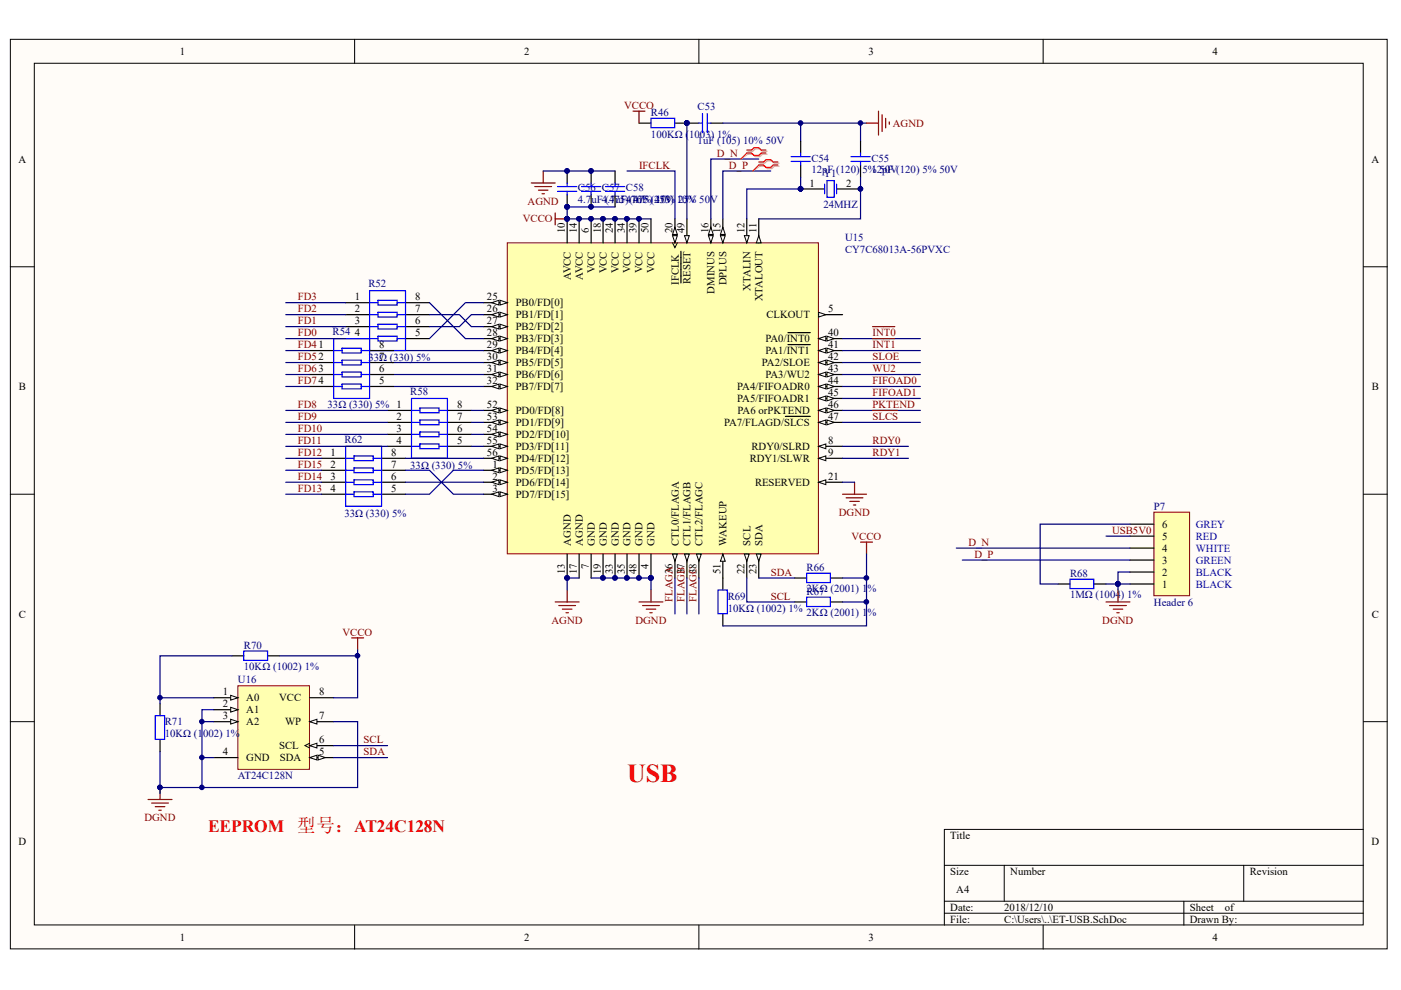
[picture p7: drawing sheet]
<svg xmlns="http://www.w3.org/2000/svg" width="297mm" height="210mm" viewBox="0 0 297 210" stroke-linecap="round" stroke-linejoin="round" font-family="sans-serif">
<defs><g id="words">
<text font-size="5.5" fill="#f00" x="133" y="165.8">USB</text>
<text font-size="3.7" fill="#f00" x="44.1" y="176.3">EEPROM 型号：AT24C128N</text>
<g font-size="2.3">
<text x="38.1" y="11.6">1</text>
<text x="111.1" y="11.6">2</text>
<text x="184.1" y="11.6">3</text>
<text x="257.1" y="11.6">4</text>
<text x="3.9" y="34.5">A</text>
<text x="290.8" y="34.5">A</text>
<text x="171.6" y="39.6">1</text>
<text x="179.4" y="39.6">2</text>
<text x="119.8" y="49.4" transform="rotate(-90 119.8 49.4)">10</text>
<text x="122.3" y="49.4" transform="rotate(-90 122.3 49.4)">14</text>
<text x="124.8" y="49.4" transform="rotate(-90 124.8 49.4)">6</text>
<text x="127.4" y="49.4" transform="rotate(-90 127.4 49.4)">18</text>
<text x="129.9" y="49.4" transform="rotate(-90 129.9 49.4)">24</text>
<text x="132.4" y="49.4" transform="rotate(-90 132.4 49.4)">34</text>
<text x="135" y="49.4" transform="rotate(-90 135 49.4)">39</text>
<text x="137.5" y="49.4" transform="rotate(-90 137.5 49.4)">50</text>
<text x="142.6" y="49.4" transform="rotate(-90 142.6 49.4)">20</text>
<text x="145.2" y="49.4" transform="rotate(-90 145.2 49.4)">49</text>
<text x="150.2" y="49.4" transform="rotate(-90 150.2 49.4)">16</text>
<text x="152.8" y="49.4" transform="rotate(-90 152.8 49.4)">15</text>
<text x="157.8" y="49.4" transform="rotate(-90 157.8 49.4)">12</text>
<text x="160.4" y="49.4" transform="rotate(-90 160.4 49.4)">11</text>
<text x="121" y="59.3" transform="rotate(-90 121 59.3)">AVCC</text>
<text x="123.6" y="59.3" transform="rotate(-90 123.6 59.3)">AVCC</text>
<text x="126.1" y="58" transform="rotate(-90 126.1 58)">VCC</text>
<text x="128.6" y="58" transform="rotate(-90 128.6 58)">VCC</text>
<text x="131.2" y="58" transform="rotate(-90 131.2 58)">VCC</text>
<text x="133.7" y="58" transform="rotate(-90 133.7 58)">VCC</text>
<text x="136.2" y="58" transform="rotate(-90 136.2 58)">VCC</text>
<text x="138.8" y="58" transform="rotate(-90 138.8 58)">VCC</text>
<text x="75.2" y="63.7">1</text>
<text x="88" y="63.7">8</text>
<text x="103.3" y="63.7">25</text>
<text x="109.3" y="64.9">PB0/FD[0]</text>
<text x="143.9" y="60.4" transform="rotate(-90 143.9 60.4)">IFCLK</text>
<text x="146.4" y="60.3" transform="rotate(-90 146.4 60.3)">RESET</text>
<text x="151.5" y="62.3" transform="rotate(-90 151.5 62.3)">DMINUS</text>
<text x="154" y="60.5" transform="rotate(-90 154 60.5)">DPLUS</text>
<text x="159.1" y="61.6" transform="rotate(-90 159.1 61.6)">XTALIN</text>
<text x="161.6" y="63.9" transform="rotate(-90 161.6 63.9)">XTALOUT</text>
<text x="75.2" y="66.2">2</text>
<text x="75.2" y="68.7">3</text>
<text x="75.2" y="71.3">4</text>
<text x="88" y="66.2">7</text>
<text x="88" y="68.7">6</text>
<text x="88" y="71.3">5</text>
<text x="103.3" y="66.2">26</text>
<text x="103.3" y="68.7">27</text>
<text x="103.3" y="71.3">28</text>
<text x="109.3" y="67.5">PB1/FD[1]</text>
<text x="109.3" y="70">PB2/FD[2]</text>
<text x="162.5" y="67.5">CLKOUT</text>
<text x="175.6" y="66.2">5</text>
<text x="175.6" y="71.3">40</text>
<text x="80.4" y="73.8">8</text>
<text x="80.4" y="76.4">7</text>
<text x="103.3" y="73.8">29</text>
<text x="103.3" y="76.4">30</text>
<text x="109.3" y="72.5">PB3/FD[3]</text>
<text x="109.3" y="75.1">PB4/FD[4]</text>
<text x="109.3" y="77.7">PB5/FD[5]</text>
<text x="161.6" y="77.7">PA2/SLOE</text>
<text x="162.3" y="72.5">PA0/INT0</text>
<text x="162.3" y="75.1">PA1/INT1</text>
<text x="175.6" y="73.8">41</text>
<text x="175.6" y="76.4">42</text>
<text x="4" y="82.7">B</text>
<text x="80.4" y="78.9">6</text>
<text x="80.4" y="81.5">5</text>
<text x="103.3" y="78.9">31</text>
<text x="103.3" y="81.5">32</text>
<text x="109.3" y="80.2">PB6/FD[6]</text>
<text x="109.3" y="82.7">PB7/FD[7]</text>
<text x="156.3" y="82.7">PA4/FIFOADR0</text>
<text x="162.3" y="80.2">PA3/WU2</text>
<text x="175.6" y="78.9">43</text>
<text x="175.6" y="81.5">44</text>
<text x="175.6" y="84">45</text>
<text x="290.9" y="82.7">B</text>
<text x="84.1" y="89.1">2</text>
<text x="96.9" y="86.5">8</text>
<text x="96.9" y="89.1">7</text>
<text x="103.3" y="86.5">52</text>
<text x="103.3" y="89.1">53</text>
<text x="109.3" y="87.8">PD0/FD[8]</text>
<text x="156.3" y="85.3">PA5/FIFOADR1</text>
<text x="156.4" y="87.8">PA6 orPKTEND</text>
<text x="175.6" y="86.5">46</text>
<text x="175.6" y="89.1">47</text>
<text x="84.1" y="91.6">3</text>
<text x="84.1" y="94.1">4</text>
<text x="96.9" y="91.6">6</text>
<text x="96.9" y="94.1">5</text>
<text x="103.3" y="91.6">54</text>
<text x="103.3" y="94.1">55</text>
<text x="109.3" y="90.3">PD1/FD[9]</text>
<text x="109.3" y="92.9">PD2/FD[10]</text>
<text x="109.3" y="95.4">PD3/FD[11]</text>
<text x="153.5" y="90.3">PA7/FLAGD/SLCS</text>
<text x="159.3" y="95.4">RDY0/SLRD</text>
<text x="175.6" y="94.1">8</text>
<text x="70.1" y="96.7">1</text>
<text x="70.1" y="99.2">2</text>
<text x="70.1" y="101.7">3</text>
<text x="82.9" y="96.7">8</text>
<text x="82.9" y="99.2">7</text>
<text x="82.9" y="101.7">6</text>
<text x="103.3" y="96.7">56</text>
<text x="104.4" y="99.2">1</text>
<text x="104.4" y="101.7">2</text>
<text x="109.3" y="97.9">PD4/FD[12]</text>
<text x="109.3" y="100.5">PD5/FD[13]</text>
<text x="159" y="97.9">RDY1/SLWR</text>
<text x="175.6" y="96.7">9</text>
<text x="175.6" y="101.7">21</text>
<text x="70.1" y="104.3">4</text>
<text x="82.9" y="104.3">5</text>
<text x="104.4" y="104.3">3</text>
<text x="109.3" y="103">PD6/FD[14]</text>
<text x="109.3" y="105.6">PD7/FD[15]</text>
<text x="160.1" y="103">RESERVED</text>
<text x="246.4" y="111.9">6</text>
<text x="121" y="115.7" transform="rotate(-90 121 115.7)">AGND</text>
<text x="123.6" y="115.7" transform="rotate(-90 123.6 115.7)">AGND</text>
<text x="126.1" y="115.7" transform="rotate(-90 126.1 115.7)">GND</text>
<text x="128.6" y="115.7" transform="rotate(-90 128.6 115.7)">GND</text>
<text x="131.2" y="115.7" transform="rotate(-90 131.2 115.7)">GND</text>
<text x="133.7" y="115.7" transform="rotate(-90 133.7 115.7)">GND</text>
<text x="136.2" y="115.7" transform="rotate(-90 136.2 115.7)">GND</text>
<text x="138.8" y="115.7" transform="rotate(-90 138.8 115.7)">GND</text>
<text x="143.9" y="115.7" transform="rotate(-90 143.9 115.7)">CTL0/FLAGA</text>
<text x="146.4" y="115.7" transform="rotate(-90 146.4 115.7)">CTL1/FLAGB</text>
<text x="149" y="115.7" transform="rotate(-90 149 115.7)">CTL2/FLAGC</text>
<text x="154" y="115.7" transform="rotate(-90 154 115.7)">WAKEUP</text>
<text x="159.1" y="115.7" transform="rotate(-90 159.1 115.7)">SCL</text>
<text x="161.6" y="115.7" transform="rotate(-90 161.6 115.7)">SDA</text>
<text x="246.4" y="119.5">3</text>
<text x="246.4" y="117">4</text>
<text x="246.4" y="114.4">5</text>
<text x="119.8" y="121.8" transform="rotate(-90 119.8 121.8)">13</text>
<text x="122.3" y="121.8" transform="rotate(-90 122.3 121.8)">17</text>
<text x="124.8" y="120.7" transform="rotate(-90 124.8 120.7)">7</text>
<text x="127.4" y="121.8" transform="rotate(-90 127.4 121.8)">19</text>
<text x="129.9" y="121.8" transform="rotate(-90 129.9 121.8)">33</text>
<text x="132.4" y="121.8" transform="rotate(-90 132.4 121.8)">35</text>
<text x="135" y="121.8" transform="rotate(-90 135 121.8)">48</text>
<text x="137.5" y="120.7" transform="rotate(-90 137.5 120.7)">4</text>
<text x="152.8" y="121.8" transform="rotate(-90 152.8 121.8)">51</text>
<text x="157.8" y="121.8" transform="rotate(-90 157.8 121.8)">22</text>
<text x="160.4" y="121.8" transform="rotate(-90 160.4 121.8)">23</text>
<text x="246.4" y="124.6">1</text>
<text x="246.4" y="122">2</text>
<text x="4" y="131">C</text>
<text x="290.9" y="131">C</text>
<text x="47.3" y="147.4">1</text>
<text x="47.3" y="150">2</text>
<text x="52.2" y="148.7">A0</text>
<text x="59.2" y="148.7">VCC</text>
<text x="67.7" y="147.4">8</text>
<text x="47.3" y="152.5">3</text>
<text x="52.2" y="151.2">A1</text>
<text x="52.2" y="153.8">A2</text>
<text x="60.5" y="153.8">WP</text>
<text x="67.7" y="152.5">7</text>
<text x="47.3" y="160.1">4</text>
<text x="52.2" y="161.4">GND</text>
<text x="59.2" y="158.9">SCL</text>
<text x="59.3" y="161.4">SDA</text>
<text x="67.7" y="160.1">5</text>
<text x="67.7" y="157.6">6</text>
<text x="3.9" y="179.1">D</text>
<text x="201.5" y="177.9">Title</text>
<text x="290.8" y="179.1">D</text>
<text x="201.5" y="185.5">Size</text>
<text x="214.2" y="185.5">Number</text>
<text x="265" y="185.5">Revision</text>
<text x="202.7" y="189.3">A4</text>
<text x="201.5" y="193.1">Date:</text>
<text x="201.5" y="195.7">File:</text>
<text x="212.9" y="193.1">2018/12/10</text>
<text x="212.9" y="195.7">C:\Users\..\ET-USB.SchDoc</text>
<text x="252.3" y="193.1">Sheet</text>
<text x="252.3" y="195.7">Drawn By:</text>
<text x="259.7" y="193.1">of</text>
<text x="38.1" y="199.5">1</text>
<text x="111.1" y="199.5">2</text>
<text x="184.1" y="199.5">3</text>
<text x="257.1" y="199.5">4</text>
</g>
<g font-size="2.3" fill="#800000">
<text x="132.3" y="23.1">VCCO</text>
<text x="189.3" y="26.9">AGND</text>
<text x="135.5" y="35.8">IFCLK</text>
<text x="152" y="33.2">D_N</text>
<text x="154.5" y="35.8">D_P</text>
<text x="110.9" y="47.2">VCCO</text>
<text x="111.9" y="43.4">AGND</text>
<text x="63.1" y="63.7">FD3</text>
<text x="63.1" y="71.3">FD0</text>
<text x="63.1" y="68.7">FD1</text>
<text x="63.1" y="66.2">FD2</text>
<text x="185" y="71.3">INT0</text>
<text x="63.1" y="73.8">FD41</text>
<text x="63.1" y="76.4">FD52</text>
<text x="185" y="76.4">SLOE</text>
<text x="185" y="73.8">INT1</text>
<text x="63.1" y="78.9">FD63</text>
<text x="63.1" y="81.5">FD74</text>
<text x="185" y="81.5">FIFOAD0</text>
<text x="185" y="84">FIFOAD1</text>
<text x="185" y="78.9">WU2</text>
<text x="63.1" y="86.5">FD8</text>
<text x="63.1" y="89.1">FD9</text>
<text x="185" y="86.5">PKTEND</text>
<text x="185" y="89.1">SLCS</text>
<text x="63.1" y="91.6">FD10</text>
<text x="63.1" y="94.1">FD11</text>
<text x="185" y="94.1">RDY0</text>
<text x="63.1" y="96.7">FD12</text>
<text x="63.1" y="101.7">FD14</text>
<text x="63.1" y="99.2">FD15</text>
<text x="185" y="96.7">RDY1</text>
<text x="63.1" y="104.3">FD13</text>
<text x="177.9" y="109.4">DGND</text>
<text x="235.8" y="113.2">USB5V0</text>
<text x="180.5" y="114.4">VCCO</text>
<text x="205.3" y="115.7">D_N</text>
<text x="206.6" y="118.2">D_P</text>
<text x="163.4" y="122">SDA</text>
<text x="142.6" y="127.6" transform="rotate(-90 142.6 127.6)">FLAG3A6</text>
<text x="145.2" y="127.6" transform="rotate(-90 145.2 127.6)">FLAG3B7</text>
<text x="147.7" y="127.6" transform="rotate(-90 147.7 127.6)">FLAG3C8</text>
<text x="163.4" y="127.1">SCL</text>
<text x="72.6" y="134.8">VCCO</text>
<text x="116.9" y="132.2">AGND</text>
<text x="134.7" y="132.2">DGND</text>
<text x="233.7" y="132.2">DGND</text>
<text x="77.1" y="157.6">SCL</text>
<text x="77.1" y="160.1">SDA</text>
<text x="30.6" y="174.1">DGND</text>
</g>
<g font-size="2.3" fill="#000080">
<text x="147.9" y="23.3">C53</text>
<text x="138" y="24.6">R46</text>
<text x="138" y="29.2">100KΩ (1003) ¡À1%</text>
<text x="147.9" y="30.4">1uF (105) 10% 50V</text>
<text x="172" y="34.2">C54</text>
<text x="184.7" y="34.2">C55</text>
<text x="122.5" y="40.6">C56 C57 C58</text>
<text x="172" y="36.8">12pF (120) 5% 50V</text>
<text x="174.6" y="37.5">Y1</text>
<text x="184.7" y="36.8">12pF (120) 5% 50V</text>
<text x="122.5" y="43.1">4.7uF (475) 10% 25V</text>
<text x="127.6" y="43.1">4.7uF (475) 10% 25V</text>
<text x="132.7" y="43.1">47nF (473) 10% 50V</text>
<text x="174.6" y="44.1">24MHZ</text>
<text x="179.2" y="51">U15</text>
<text x="179.2" y="53.5">CY7C68013A-56PVXC</text>
<text x="78.1" y="60.9">R52</text>
<text x="70.5" y="71">R54</text>
<text x="78.1" y="76.6">33Ω (330) ¡À5%</text>
<text x="87" y="83.7">R58</text>
<text x="69.5" y="86.5">33Ω (330) ¡À5% 1</text>
<text x="73" y="93.9">R62</text>
<text x="87" y="99.5">33Ω (330) ¡À5%</text>
<text x="73" y="109.6">33Ω (330) ¡À5%</text>
<text x="244.7" y="108.1">P7</text>
<text x="171" y="121">R66</text>
<text x="171" y="125.6">2KΩ (2001) ¡À1%</text>
<text x="226.9" y="122.3">R68</text>
<text x="154.3" y="127.1">R69</text>
<text x="154.3" y="129.7">10KΩ (1002) ¡À1%</text>
<text x="171" y="126.1">R67</text>
<text x="171" y="130.7">2KΩ (2001) ¡À1%</text>
<text x="226.9" y="126.9">1MΩ (1004) ¡À1%</text>
<text x="244.7" y="128.4">Header 6</text>
<text x="51.7" y="137.5">R70</text>
<text x="51.7" y="142.1">10KΩ (1002) ¡À1%</text>
<text x="50.4" y="144.9">U16</text>
<text x="34.9" y="153.8">R71</text>
<text x="34.9" y="156.3">10KΩ (1002) ¡À1%</text>
<text x="50.4" y="165.2">AT24C128N</text>
</g>
<g font-size="2.3" fill="#0000b4">
<text x="253.5" y="111.9">GREY</text>
<text x="253.5" y="119.5">GREEN</text>
<text x="253.5" y="117">WHITE</text>
<text x="253.5" y="114.4">RED</text>
<text x="253.5" y="124.6">BLACK</text>
<text x="253.5" y="122">BLACK</text>
</g>
</g></defs>
<g fill="#fffcf8" stroke="#000" stroke-width=".21">
<path d="M2.2 8.3h291.9v192.9h-291.9z"/>
<path d="M7.3 13.4h281.7v182.7h-281.7z"/>
</g>
<g fill="none" stroke="#000" stroke-width=".21">
<path d="M75.2 8.3v5.1M148.2 8.3v5.1M221.2 8.3v5.1M2.2 56.6h5.1M289.1 56.6h5.1M2.2 104.8h5.1M289.1 104.8h5.1M2.2 153h5.1M289.1 153h5.1M289.1 175.9h-88.9v20.3M75.2 196.2v5M148.2 196.2v5"/>
<path d="M200.2 183.5h88.9M200.2 191.1h88.9M200.2 193.6h88.9M212.9 183.5v7.6M221.2 196.2v5M251 191.1v5.1M263.7 183.5v7.6"/>
</g>
<path d="M107.6 51.5h65.9v65.9h-65.9z" fill="#ffffb0" stroke="#800000" stroke-width=".21"/>
<path d="M120.3 46.4v5.1M122.8 46.4v5.1M150.7 46.4v5.1M120.3 117.5v5.1M122.8 117.5v5.1" fill="none" stroke="#000" stroke-width=".25"/>
<g fill="#000080" stroke="#000080" stroke-width=".21">
<circle cx="120.2" cy="46.4" r=".48"/>
<circle cx="122.8" cy="46.4" r=".49"/>
<circle cx="120.2" cy="122.5" r=".48"/>
</g>
<g fill="#fffcf8" stroke="#000" stroke-width=".21">
<path d="M150.2 50h1l-.5 1.5z"/>
<path d="M150.7 48.2l.5 1.5h-1z"/>
</g>
<path d="M153.3 46.4v5.1" fill="none" stroke="#000" stroke-width=".25"/>
<g fill="#fffcf8" stroke="#000" stroke-width=".21">
<path d="M152.7 50h1.1l-.5 1.5z"/>
<path d="M153.3 48.2l.5 1.5h-1.1z"/>
</g>
<path d="M145.6 46.4v5.1" fill="none" stroke="#000" stroke-width=".25"/>
<path d="M145.1 50h1l-.5 1.5z" fill="#fffcf8" stroke="#000" stroke-width=".21"/>
<path d="M144.4 53.3v6.7M158.3 46.4v5.1" fill="none" stroke="#000" stroke-width=".25"/>
<path d="M157.8 50h1l-.5 1.5z" fill="#fffcf8" stroke="#000" stroke-width=".21"/>
<path d="M160.9 46.4v5.1" fill="none" stroke="#000" stroke-width=".25"/>
<path d="M160.9 50l.5 1.5h-1z" fill="#fffcf8" stroke="#000" stroke-width=".21"/>
<path d="M173.6 66.7h5" fill="none" stroke="#000" stroke-width=".25"/>
<path d="M173.6 66.2l1.5 .5-1.5 .5z" fill="#fffcf8" stroke="#000" stroke-width=".21"/>
<path d="M173.6 71.8h5" fill="none" stroke="#000" stroke-width=".25"/>
<g fill="#fffcf8" stroke="#000" stroke-width=".21">
<path d="M173.6 71.8l1.5-.5v1z"/>
<path d="M175.3 71.3l1.6 .5-1.6 .5z"/>
</g>
<path d="M167.1 70.5h4.7M173.6 74.3h5" fill="none" stroke="#000" stroke-width=".25"/>
<g fill="#fffcf8" stroke="#000" stroke-width=".21">
<path d="M173.6 74.3l1.5-.5v1z"/>
<path d="M175.3 73.8l1.6 .5-1.6 .5z"/>
</g>
<path d="M167.1 73.1h4.7M173.6 76.9h5" fill="none" stroke="#000" stroke-width=".25"/>
<g fill="#fffcf8" stroke="#000" stroke-width=".21">
<path d="M173.6 76.9l1.5-.5v1z"/>
<path d="M175.3 76.4l1.6 .5-1.6 .5z"/>
</g>
<path d="M173.6 79.4h5" fill="none" stroke="#000" stroke-width=".25"/>
<g fill="#fffcf8" stroke="#000" stroke-width=".21">
<path d="M173.6 79.4l1.5-.5v1z"/>
<path d="M175.3 78.9l1.6 .5-1.6 .5z"/>
</g>
<path d="M173.6 81.9h5" fill="none" stroke="#000" stroke-width=".25"/>
<g fill="#fffcf8" stroke="#000" stroke-width=".21">
<path d="M173.6 81.9l1.5-.5v1.1z"/>
<path d="M175.3 81.4l1.6 .5-1.6 .6z"/>
</g>
<path d="M173.6 84.5h5" fill="none" stroke="#000" stroke-width=".25"/>
<g fill="#fffcf8" stroke="#000" stroke-width=".21">
<path d="M173.6 84.5l1.5-.5v1z"/>
<path d="M175.3 84l1.6 .5-1.6 .5z"/>
</g>
<path d="M173.6 87h5" fill="none" stroke="#000" stroke-width=".25"/>
<g fill="#fffcf8" stroke="#000" stroke-width=".21">
<path d="M173.6 87l1.5-.5v1z"/>
<path d="M175.3 86.5l1.6 .5-1.6 .5z"/>
</g>
<path d="M173.6 89.6h5" fill="none" stroke="#000" stroke-width=".25"/>
<g fill="#fffcf8" stroke="#000" stroke-width=".21">
<path d="M173.6 89.6l1.5-.5v1z"/>
<path d="M175.3 89.1l1.6 .5-1.6 .5z"/>
</g>
<path d="M102.5 64.2h5.1M166.5 88.3h5.3" fill="none" stroke="#000" stroke-width=".25"/>
<g fill="#fffcf8" stroke="#000" stroke-width=".21">
<path d="M106 63.7l1.6 .5-1.6 .5z"/>
<path d="M104.3 64.2l1.5-.5v1z"/>
</g>
<path d="M102.5 66.7h5.1" fill="none" stroke="#000" stroke-width=".25"/>
<g fill="#fffcf8" stroke="#000" stroke-width=".21">
<path d="M106 66.2l1.6 .5-1.6 .5z"/>
<path d="M104.3 66.7l1.5-.5v1z"/>
</g>
<path d="M102.5 69.3h5.1" fill="none" stroke="#000" stroke-width=".25"/>
<g fill="#fffcf8" stroke="#000" stroke-width=".21">
<path d="M106 68.7l1.6 .6-1.6 .5z"/>
<path d="M104.3 69.3l1.5-.6v1.1z"/>
</g>
<path d="M102.5 71.8h5.1" fill="none" stroke="#000" stroke-width=".25"/>
<g fill="#fffcf8" stroke="#000" stroke-width=".21">
<path d="M106 71.3l1.6 .5-1.6 .5z"/>
<path d="M104.3 71.8l1.5-.5v1z"/>
</g>
<path d="M102.5 74.3h5.1" fill="none" stroke="#000" stroke-width=".25"/>
<g fill="#fffcf8" stroke="#000" stroke-width=".21">
<path d="M106 73.8l1.6 .5-1.6 .5z"/>
<path d="M104.3 74.3l1.5-.5v1z"/>
</g>
<path d="M102.5 76.9h5.1" fill="none" stroke="#000" stroke-width=".25"/>
<g fill="#fffcf8" stroke="#000" stroke-width=".21">
<path d="M106 76.4l1.6 .5-1.6 .5z"/>
<path d="M104.3 76.9l1.5-.5v1z"/>
</g>
<path d="M102.5 79.4h5.1" fill="none" stroke="#000" stroke-width=".25"/>
<g fill="#fffcf8" stroke="#000" stroke-width=".21">
<path d="M106 78.9l1.6 .5-1.6 .5z"/>
<path d="M104.3 79.4l1.5-.5v1z"/>
</g>
<path d="M102.5 81.9h5.1" fill="none" stroke="#000" stroke-width=".25"/>
<g fill="#fffcf8" stroke="#000" stroke-width=".21">
<path d="M106 81.4l1.6 .5-1.6 .6z"/>
<path d="M104.3 81.9l1.5-.5v1.1z"/>
</g>
<path d="M102.5 87h5.1" fill="none" stroke="#000" stroke-width=".25"/>
<g fill="#fffcf8" stroke="#000" stroke-width=".21">
<path d="M106 86.5l1.6 .5-1.6 .5z"/>
<path d="M104.3 87l1.5-.5v1z"/>
</g>
<path d="M102.5 89.6h5.1" fill="none" stroke="#000" stroke-width=".25"/>
<g fill="#fffcf8" stroke="#000" stroke-width=".21">
<path d="M106 89.1l1.6 .5-1.6 .5z"/>
<path d="M104.3 89.6l1.5-.5v1z"/>
</g>
<path d="M102.5 92.1h5.1" fill="none" stroke="#000" stroke-width=".25"/>
<g fill="#fffcf8" stroke="#000" stroke-width=".21">
<path d="M106 91.6l1.6 .5-1.6 .5z"/>
<path d="M104.3 92.1l1.5-.5v1z"/>
</g>
<path d="M102.5 94.6h5.1" fill="none" stroke="#000" stroke-width=".25"/>
<g fill="#fffcf8" stroke="#000" stroke-width=".21">
<path d="M106 94.1l1.6 .5-1.6 .5z"/>
<path d="M104.3 94.6l1.5-.5v1z"/>
</g>
<path d="M102.5 97.2h5.1" fill="none" stroke="#000" stroke-width=".25"/>
<g fill="#fffcf8" stroke="#000" stroke-width=".21">
<path d="M106 96.7l1.6 .5-1.6 .5z"/>
<path d="M104.3 97.2l1.5-.5v1z"/>
</g>
<path d="M102.5 99.7h5.1" fill="none" stroke="#000" stroke-width=".25"/>
<g fill="#fffcf8" stroke="#000" stroke-width=".21">
<path d="M106 99.2l1.6 .5-1.6 .5z"/>
<path d="M104.3 99.7l1.5-.5v1z"/>
</g>
<path d="M102.5 102.2h5.1" fill="none" stroke="#000" stroke-width=".25"/>
<g fill="#fffcf8" stroke="#000" stroke-width=".21">
<path d="M106 101.7l1.6 .5-1.6 .6z"/>
<path d="M104.3 102.2l1.5-.5v1.1z"/>
</g>
<path d="M102.5 104.8h5.1" fill="none" stroke="#000" stroke-width=".25"/>
<g fill="#fffcf8" stroke="#000" stroke-width=".21">
<path d="M106 104.3l1.6 .5-1.6 .5z"/>
<path d="M104.3 104.8l1.5-.5v1z"/>
</g>
<path d="M173.6 94.6h5" fill="none" stroke="#000" stroke-width=".25"/>
<path d="M173.6 94.6l1.5-.5v1z" fill="#fffcf8" stroke="#000" stroke-width=".21"/>
<path d="M173.6 97.2h5" fill="none" stroke="#000" stroke-width=".25"/>
<path d="M173.6 97.2l1.5-.5v1z" fill="#fffcf8" stroke="#000" stroke-width=".21"/>
<path d="M143.1 117.5v5.1" fill="none" stroke="#000" stroke-width=".25"/>
<path d="M142.6 117.5h1l-.5 1.5z" fill="#fffcf8" stroke="#000" stroke-width=".21"/>
<path d="M145.6 117.5v5.1" fill="none" stroke="#000" stroke-width=".25"/>
<path d="M145.1 117.5h1l-.5 1.5z" fill="#fffcf8" stroke="#000" stroke-width=".21"/>
<path d="M148.2 117.5v5.1" fill="none" stroke="#000" stroke-width=".25"/>
<path d="M147.7 117.5h1l-.5 1.5z" fill="#fffcf8" stroke="#000" stroke-width=".21"/>
<path d="M143.1 46.4v5.1" fill="none" stroke="#000" stroke-width=".25"/>
<path d="M142.6 51.5l.5 1 .5-1" fill="none" stroke="#000" stroke-width=".21"/>
<g fill="#fffcf8" stroke="#000" stroke-width=".21">
<path d="M142.6 50h1l-.5 1.5z"/>
<path d="M143.1 48.2l.5 1.5h-1z"/>
</g>
<path d="M173.6 102.2h5" fill="none" stroke="#000" stroke-width=".25"/>
<path d="M173.6 102.2l1.5-.5v1.1z" fill="#fffcf8" stroke="#000" stroke-width=".21"/>
<path d="M153.3 117.5v5.1" fill="none" stroke="#000" stroke-width=".25"/>
<path d="M153.3 117.5l.5 1.5h-1.1z" fill="#fffcf8" stroke="#000" stroke-width=".21"/>
<path d="M158.3 117.5v5.1" fill="none" stroke="#000" stroke-width=".25"/>
<path d="M157.8 117.5h1l-.5 1.5z" fill="#fffcf8" stroke="#000" stroke-width=".21"/>
<path d="M160.9 117.5v5.1" fill="none" stroke="#000" stroke-width=".25"/>
<path d="M160.4 117.5h1l-.5 1.5z" fill="#fffcf8" stroke="#000" stroke-width=".21"/>
<g fill="none" stroke="#000" stroke-width=".25">
<path d="M120.3 36.3v2.5M125.3 36.3v2.5M130.4 36.3v2.5M135.5 26.1h2.5M143.1 26.1h5.1M150.7 26.1h2.6M120.3 41.3v2.6M125.3 41.3v2.6M125.3 46.4v5.1M127.9 46.4v5.1M130.4 41.3v2.6M130.4 46.4v5.1"/>
<path d="M132.9 46.4v5.1M135.5 46.4v5.1M138 46.4v5.1M169.8 40.1h5M177.4 40.1h5.1M125.3 117.5v5.1M127.9 117.5v5.1M130.4 117.5v5.1M132.9 117.5v5.1M135.5 117.5v5.1M138 117.5v5.1M153.3 122.6v2.5"/>
<path d="M153.3 130.2v2.5M168.5 122.6h2.5M168.5 127.6h2.5M176.1 122.6h2.5M176.1 127.6h2.5"/>
</g>
<g fill="#000080" stroke="#000080" stroke-width=".21">
<circle cx="125.3" cy="46.4" r=".48"/>
<circle cx="127.8" cy="46.4" r=".49"/>
<circle cx="130.4" cy="46.4" r=".48"/>
<circle cx="132.9" cy="46.4" r=".49"/>
<circle cx="135.5" cy="46.4" r=".48"/>
<circle cx="127.8" cy="122.5" r=".49"/>
<circle cx="130.4" cy="122.5" r=".48"/>
<circle cx="132.9" cy="122.5" r=".49"/>
<circle cx="135.5" cy="122.5" r=".48"/>
<circle cx="138" cy="122.5" r=".49"/>
<circle cx="120.2" cy="46.4" r=".48"/>
<circle cx="122.8" cy="46.4" r=".49"/>
<circle cx="120.2" cy="122.5" r=".48"/>
<circle cx="120.2" cy="43.8" r=".48"/>
<circle cx="120.2" cy="36.2" r=".48"/>
<circle cx="125.3" cy="43.8" r=".48"/>
<circle cx="125.3" cy="36.2" r=".48"/>
<circle cx="145.6" cy="26.1" r=".48"/>
<circle cx="169.7" cy="26.1" r=".48"/>
<circle cx="182.4" cy="26.1" r=".48"/>
<circle cx="169.7" cy="40" r=".48"/>
<circle cx="182.4" cy="40" r=".48"/>
</g>
<g fill="none" stroke="#800000" stroke-width=".25">
<path d="M112.6 38.8h5.1M113.4 39.6h3.6M115.2 36.3v2.5M134.2 23.6h2.6M135.5 23.6v2.5M183.7 26.1h2.6M186.3 23.6v5M187 24.3v3.6M187.8 25.1v2M188.5 25.9v.5M114.2 40.3h2M114.9 41.1h.5"/>
<path d="M117.7 45.1v2.6M117.7 46.4h2.6M185 69.3h4.7M178.6 104.8h5.1M179.4 105.5h3.6M180.2 106.3h2M180.9 107.1h.5M181.2 102.2v2.6M182.5 114.9h2.5M183.7 114.9v2.6M117.7 127.6h5.1M118.5 128.4h3.5"/>
<path d="M119.2 129.2h2.1M120 129.9h.5M120.3 125.1v2.5"/>
</g>
<g fill="none" stroke="#00f" stroke-width=".25">
<path d="M118.2 39.6h4.1M120.3 38.8v.8M123.3 39.6h4.1M125.3 38.8v.8M128.4 39.6h4M130.4 38.8v.8M138 25.1h5v2h-5zM148.2 26.1h.7M148.9 24.1v4M150 24.1v4M150 26.1h.7M174.8 39v2.1"/>
<path d="M175.3 38.3h1.6v3.5h-1.6zM177.4 39v2.1M118.2 40.6h4.1M120.3 40.6v.7M123.3 40.6h4.1M125.3 40.6v.7M128.4 40.6h4M130.4 40.6v.7M152.2 125.1h2v5h-2zM171 121.5h5.1v2h-5.1zM171 126.6h5.1v2h-5.1z"/>
</g>
<g fill="none" stroke="#000080" stroke-width=".25">
<path d="M115.2 36.3h15.2M132.9 36.3h10.2v10.1M145.6 26.1v20.3M153.3 26.1h30.4M160.9 33.7h-10.2v12.7M163.4 36.3h-10.1v10.1M169.8 26.1v3.8M182.5 37.5v8.9h-21.6M182.5 26.1v3.8M178.6 74.3h16.5M178.6 94.6h14M178.6 97.2h14"/>
<path d="M178.6 102.2h2.6M143.1 122.6v7.6M145.6 122.6v7.6M148.2 122.6v7.6M158.3 122.6v5h10.2M160.9 122.6h7.6"/>
</g>
<path d="M50.4 145.4h15.2v17.7h-15.2z" fill="#ffffb0" stroke="#800000" stroke-width=".21"/>
<path d="M45.4 147.9h5" fill="none" stroke="#000" stroke-width=".25"/>
<path d="M48.9 147.4l1.5 .5-1.5 .5z" fill="#fffcf8" stroke="#000" stroke-width=".21"/>
<path d="M45.4 150.5h5" fill="none" stroke="#000" stroke-width=".25"/>
<path d="M48.9 150l1.5 .5-1.5 .5z" fill="#fffcf8" stroke="#000" stroke-width=".21"/>
<path d="M45.4 153h5" fill="none" stroke="#000" stroke-width=".25"/>
<path d="M48.9 152.5l1.5 .5-1.5 .5z" fill="#fffcf8" stroke="#000" stroke-width=".21"/>
<path d="M45.4 160.6h5M65.7 160.6h5" fill="none" stroke="#000" stroke-width=".25"/>
<g fill="#fffcf8" stroke="#000" stroke-width=".21">
<path d="M65.7 160.6l1.5-.5v1z"/>
<path d="M67.4 160.1l1.6 .5-1.6 .5z"/>
</g>
<path d="M65.7 158.1h5" fill="none" stroke="#000" stroke-width=".25"/>
<path d="M65.7 157.6l-1 .5 1 .5" fill="none" stroke="#000" stroke-width=".21"/>
<path d="M65.7 158.1l1.5-.5v1z" fill="#fffcf8" stroke="#000" stroke-width=".21"/>
<path d="M65.7 153h5" fill="none" stroke="#000" stroke-width=".25"/>
<path d="M65.7 153l1.5-.5v1z" fill="#fffcf8" stroke="#000" stroke-width=".21"/>
<path d="M169.8 29.9v2.6M169.8 35v2.5M182.5 29.9v2.6M182.5 35v2.5M49.2 139.1h2.5M56.8 139.1h2.5M33.9 149.2v2.5M33.9 156.8v2.6M65.7 147.9h5" fill="none" stroke="#000" stroke-width=".25"/>
<path d="M74.6 135.2h2.5M75.8 135.2v2.6M31.4 169.5h5.1M32.2 170.3h3.5M32.9 171h2M33.7 171.8h.5M33.9 167v2.5" fill="none" stroke="#800000" stroke-width=".25"/>
<path d="M167.7 33.2h4.1M167.7 34.2h4.1M169.8 32.5v.7M169.8 34.2v.8M180.4 33.2h4.1M180.4 34.2h4.1M182.5 32.5v.7M182.5 34.2v.8M51.7 138h5v2h-5zM32.9 151.7h2v5.1h-2z" fill="none" stroke="#00f" stroke-width=".25"/>
<path d="M49.2 139.1h-15.3v10.1M75.8 137.8v10.1h-5.1M33.9 147.9h11.5M33.9 159.4v8.8M42.8 153h2.6M45.4 150.5h-2.6v16.5M70.7 158.1h11.5M70.7 160.6h11.5" fill="none" stroke="#000080" stroke-width=".25"/>
<g fill="#000080" stroke="#000080" stroke-width=".21">
<circle cx="33.9" cy="147.9" r=".48"/>
<circle cx="42.8" cy="153" r=".48"/>
<circle cx="33.9" cy="166.9" r=".48"/>
<circle cx="42.8" cy="166.9" r=".48"/>
</g>
<path d="M244.7 108.6h7.5v17.7h-7.5z" fill="#ffffb0" stroke="#800000" stroke-width=".21"/>
<g fill="none" stroke="#000" stroke-width=".25">
<path d="M65.7 74.3h5M65.7 76.9h5M65.7 79.4h5M73.3 64.2h5.1M73.3 66.7h5.1M73.3 69.3h5.1M73.3 71.8h5.1M78.4 74.3h5M78.4 76.9h5M78.4 79.4h5M86 64.2h5.1M86 66.7h5.1"/>
<path d="M86 69.3h5.1M86 71.8h5.1M65.7 81.9h5M68.2 97.2h5.1M68.2 99.7h5.1M78.4 81.9h5M80.9 97.2h5.1M80.9 99.7h5.1M82.2 87h5M82.2 89.6h5M82.2 92.1h5M82.2 94.6h5"/>
<path d="M94.9 87h5M94.9 89.6h5M94.9 92.1h5M94.9 94.6h5M68.2 102.2h5.1M68.2 104.8h5.1M80.9 102.2h5.1M80.9 104.8h5.1M239.6 118.7h5.1M239.6 116.2h5.1M239.6 113.7h5.1M239.6 111.1h5.1"/>
<path d="M224.3 123.8h2.6M232 123.8h2.5M239.6 123.8h5.1M239.6 121.3h5.1"/>
</g>
<g fill="none" stroke="#00f" stroke-width=".25">
<path d="M70.7 74.3h1.8M70.7 76.9h1.8M70.7 79.4h1.8M72.5 73.8h4.1v1h-4.1zM72.5 76.4h4.1v1h-4.1zM72.5 78.9h4.1v1h-4.1zM76.6 76.9h1.8M76.6 79.4h1.8M78.4 64.2h1.7M78.4 66.7h1.7M78.4 69.3h1.7M80.1 63.7h4.1v1h-4.1z"/>
<path d="M80.1 66.2h4.1v1h-4.1zM80.1 68.7h4.1v1.1h-4.1zM80.1 71.3h4.1v1h-4.1zM80.1 71.8h-9.4v12.7h7.7v-22.9h7.6v12.7h-9.4M84.2 64.2h1.8M84.2 66.7h1.8M84.2 69.3h1.8M84.2 71.8h1.8M70.7 81.9h1.8M72.5 81.4h4.1v1.1h-4.1zM73.3 97.2h1.8M73.3 94.6h7.6v12.7h-7.6z"/>
<path d="M73.3 99.7h1.8M75.1 96.7h4v1h-4zM75.1 99.2h4v1h-4zM76.6 81.9h1.8M79.1 97.2h1.8M79.1 99.7h1.8M87.2 84.5h7.7v12.7h-7.7zM87.2 87h1.8M87.2 89.6h1.8M87.2 92.1h1.8M87.2 94.6h1.8M89 86.5h4.1v1h-4.1z"/>
<path d="M89 89.1h4.1v1h-4.1zM89 91.6h4.1v1h-4.1zM89 94.1h4.1v1h-4.1zM93.1 87h1.8M93.1 89.6h1.8M93.1 92.1h1.8M93.1 94.6h1.8M73.3 102.2h1.8M73.3 104.8h1.8M75.1 101.7h4v1.1h-4zM75.1 104.3h4v1h-4zM79.1 102.2h1.8"/>
<path d="M79.1 104.8h1.8M226.9 122.8h5v2h-5z"/>
</g>
<g fill="none" stroke="#000080" stroke-width=".25">
<path d="M169.8 37.5v2.6h-11.5v6.3M130.4 43.9h-10.1v2.5h17.7M60.6 79.4h5.1M60.6 71.8h12.7M60.6 76.9h5.1M60.6 74.3h5.1M60.6 69.3h12.7M60.6 66.7h12.7M60.6 64.2h12.7M83.4 79.4h19.1M83.4 76.9h19.1M83.4 74.3h19.1"/>
<path d="M91.1 66.7h6.3l2.5 2.6h2.6M91.1 64.2l7.6 7.6h3.8M102.5 66.7h-2.6l-2.5 2.6h-6.3M102.5 64.2h-3.8l-7.6 7.6M178.6 79.4h16.5M178.6 71.8h16.5M178.6 76.9h16.5M60.6 81.9h5.1M60.6 87h21.6M60.6 89.6h21.6M60.6 94.6h21.6M60.6 92.1h21.6"/>
<path d="M60.6 97.2h7.6M60.6 99.7h7.6M83.4 81.9h19.1M86 99.7h5.1l5 5.1h6.4M86 97.2h16.5M99.9 87h2.6M99.9 89.6h2.6M99.9 94.6h2.6M99.9 92.1h2.6M102.5 99.7h-6.4l-5 5.1h-5.1M178.6 81.9h16.5M178.6 84.5h16.5"/>
<path d="M178.6 87h16.5M178.6 89.6h16.5M60.6 104.8h7.6M60.6 102.2h7.6M86 102.2h16.5M183.7 117.5v15.2h-30.4M202.8 116.2h36.8M204 118.7h35.6M234.5 113.7h5.1M239.6 111.1h-19.1v12.7h3.8M59.3 139.1h16.5M122.8 122.6h-2.5v2.5"/>
<path d="M125.3 122.6h12.7v2.5M178.6 127.6h5.1M178.6 122.6h5.1M234.5 123.8h5.1M239.6 121.3h-2.6v3.8M70.7 153h5.1v14h-41.9M42.8 160.6h2.6"/>
</g>
<path d="M185 71.8h4.7M185 87h5.3M135.5 127.6h5.1M136.2 128.4h3.6M137 129.2h2M137.8 129.9h.5M138 125.1v2.5M234.5 127.6h5.1M235.3 128.4h3.5M236 129.2h2.1M236.8 129.9h.5M237 125.1v2.5" fill="none" stroke="#800000" stroke-width=".25"/>
<g fill="#000080" stroke="#000080" stroke-width=".21">
<circle cx="237" cy="123.8" r=".48"/>
<circle cx="183.7" cy="127.6" r=".49"/>
<circle cx="75.8" cy="139" r=".49"/>
<circle cx="42.8" cy="160.6" r=".48"/>
<circle cx="33.9" cy="166.9" r=".48"/>
<circle cx="183.7" cy="122.5" r=".49"/>
<circle cx="120.2" cy="43.8" r=".48"/>
<circle cx="120.2" cy="46.4" r=".48"/>
<circle cx="138" cy="122.5" r=".49"/>
<circle cx="169.7" cy="40" r=".48"/>
<circle cx="120.2" cy="122.5" r=".48"/>
</g>
<path d="M158.6 32.1h1l.5-.5h1l.5 .5h1M158.6 32.7h1l.5 .5h1l.5-.5h1M161.1 34.6h1l.5-.5h1.1l.5 .5h1M161.1 35.2h1l.5 .5h1.1l.5-.5h1" fill="none" stroke="#d0a19e" stroke-width=".25"/>
<path d="M158.6 32.7l-1.5 1M161.1 35.2l-1.5 1.1" fill="none" stroke="#d0a19e" stroke-width=".21"/>
<path d="M158.3 31.8h1l.6-.5h1l.5 .5h1M158.3 32.5h1l.6 .5h1l.5-.5h1M160.9 34.4h1l.5-.6h1l.5 .6h1M160.9 35h1l.5 .5h1l.5-.5h1" fill="none" stroke="#f00" stroke-width=".25"/>
<path d="M158.3 32.5l-1.2 1.2M160.9 35l-1.3 1.3" fill="none" stroke="#f00" stroke-width=".21"/>
<use href="#words"/>
</svg>
